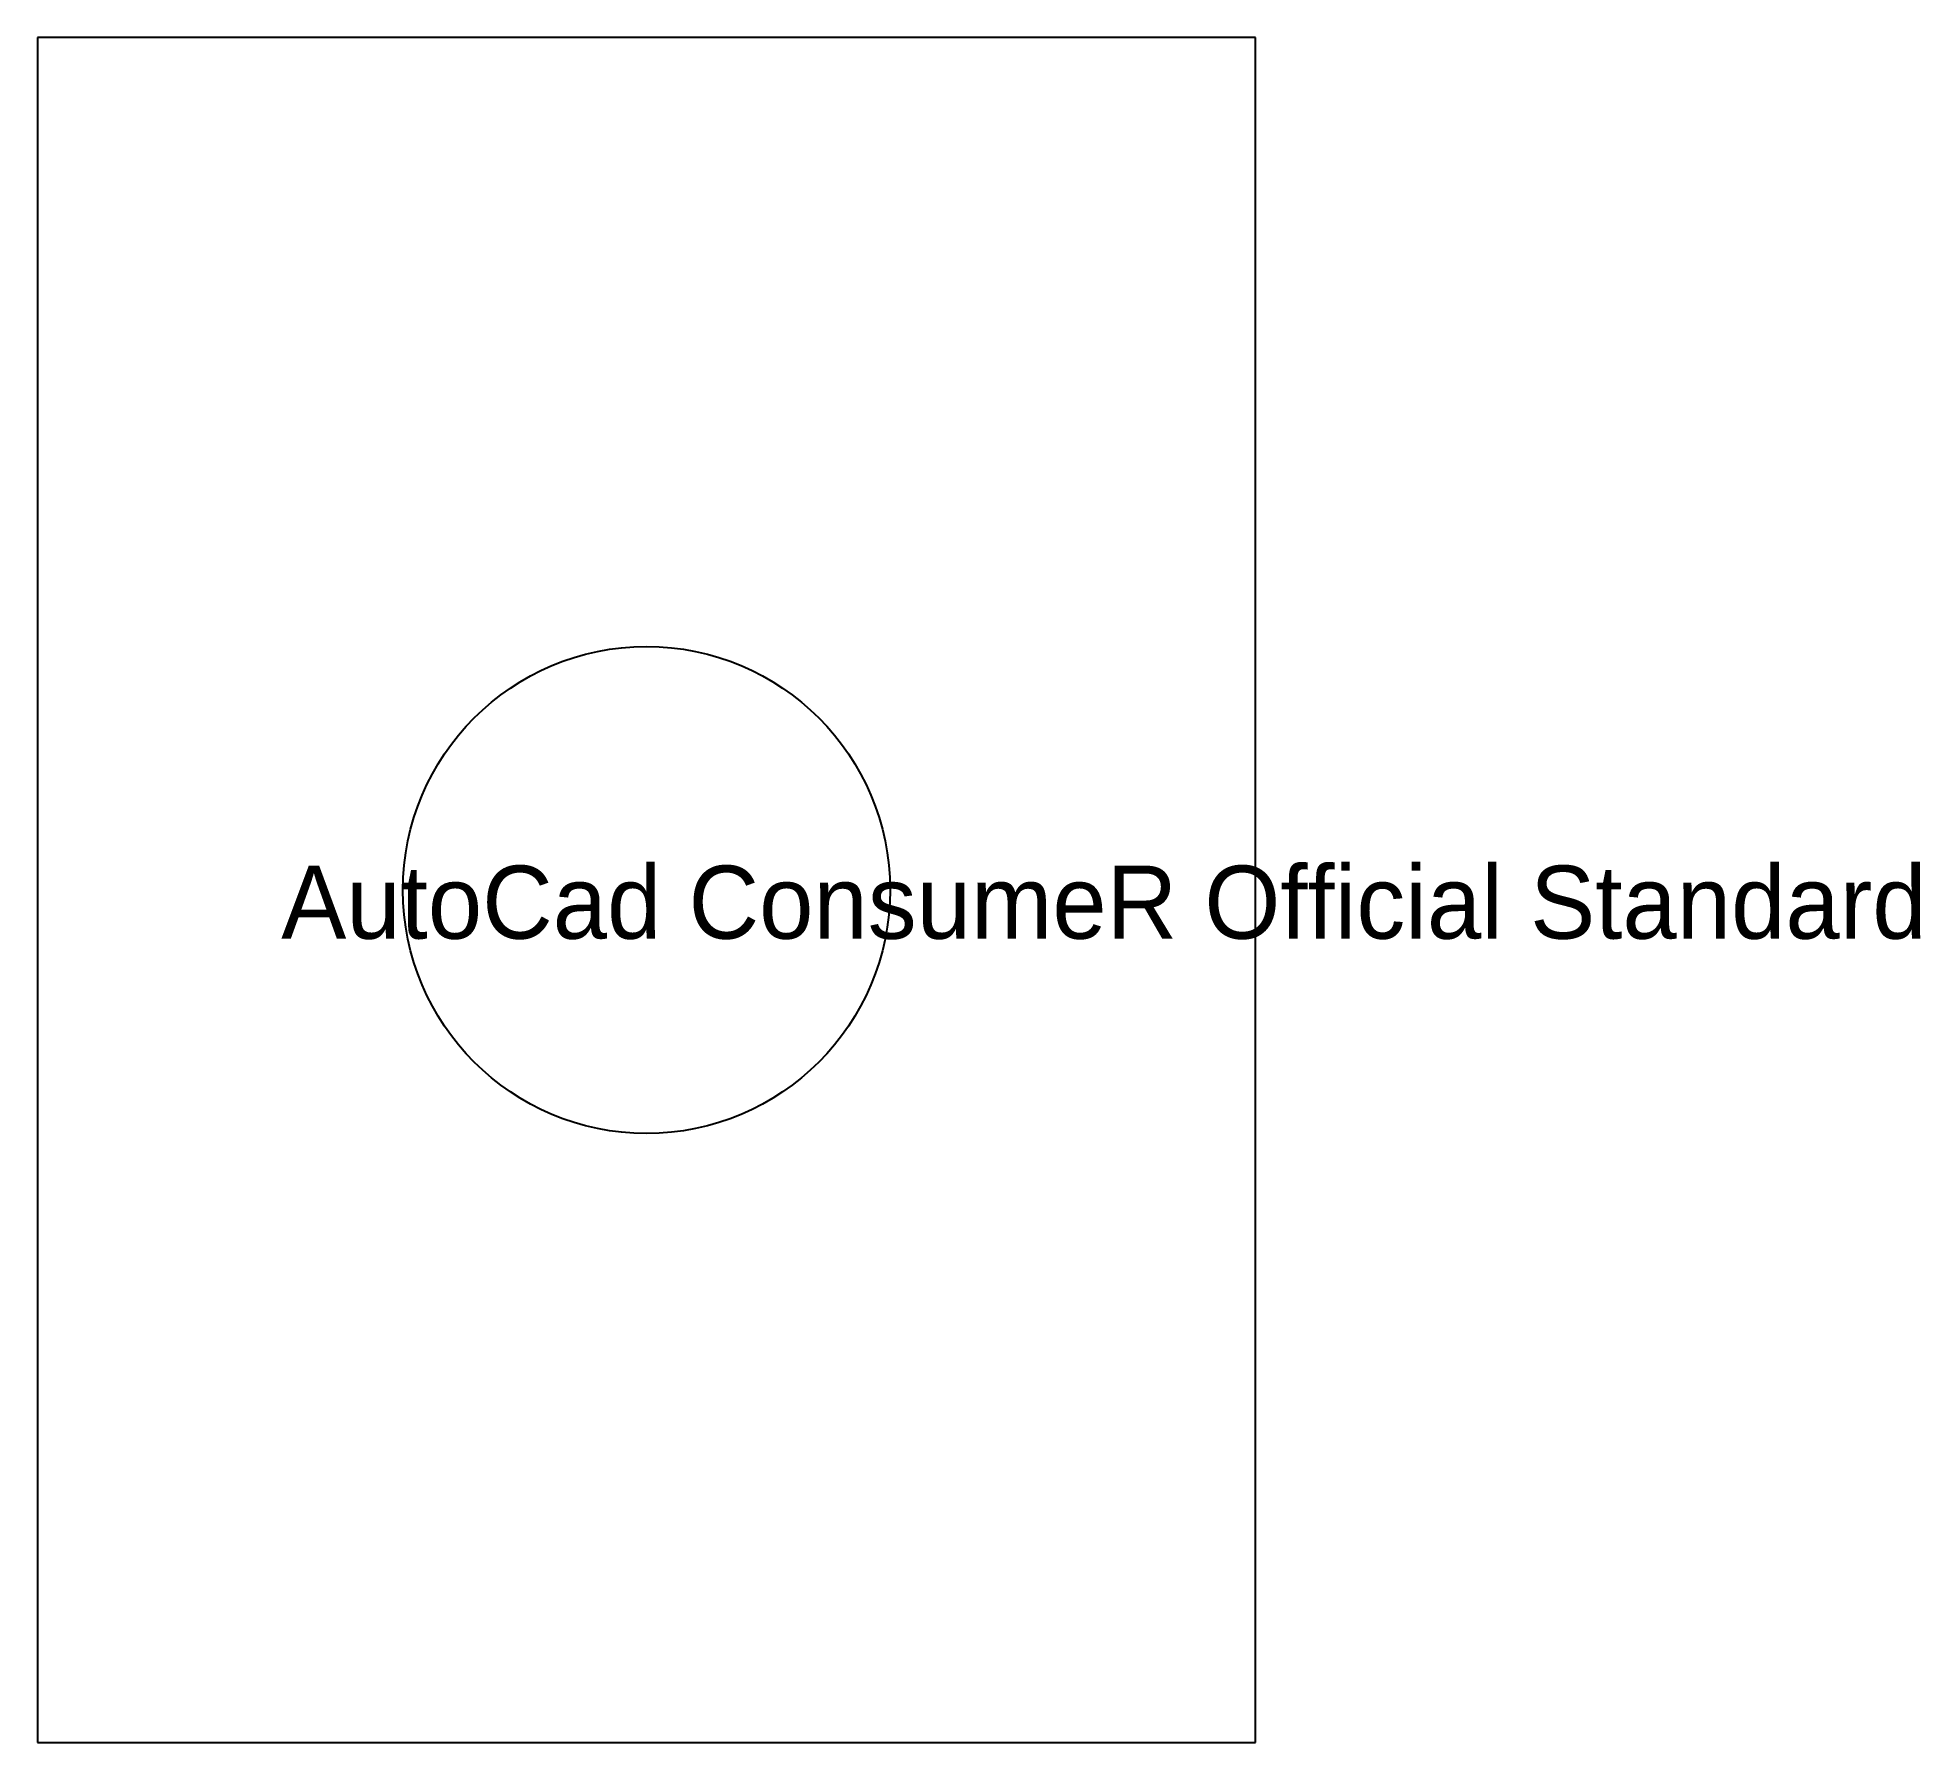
# Model space of a CAD drawing. Extents: x 0 to 3865, y 0 to 3500.
import ezdxf

# ---------------------------------------------------------------- set-up
doc = ezdxf.new("R2010")
doc.units = 0
doc.layers.add('E-POWR-SYMB', color=3, linetype='CONTINUOUS')

msp = doc.modelspace()

# ---------------------------------------------------------------- linework, layer by layer
at = {"layer": 'E-POWR-SYMB'}
for p, q in [((2500, 3500), (0, 3500)), ((0, 3500), (0, 0)), ((2500, 0), (2500, 3500)), ((0, 0), (2500, 0))]:
    msp.add_line(p, q, dxfattribs=at)
msp.add_circle((1250, 1750), 500, dxfattribs=at)

# ---------------------------------------------------------------- texts
msp.add_text('AutoCad ConsumeR Official Standard', height=150, dxfattribs=at).set_placement((500, 1650))

doc.saveas('drawing.dxf')
